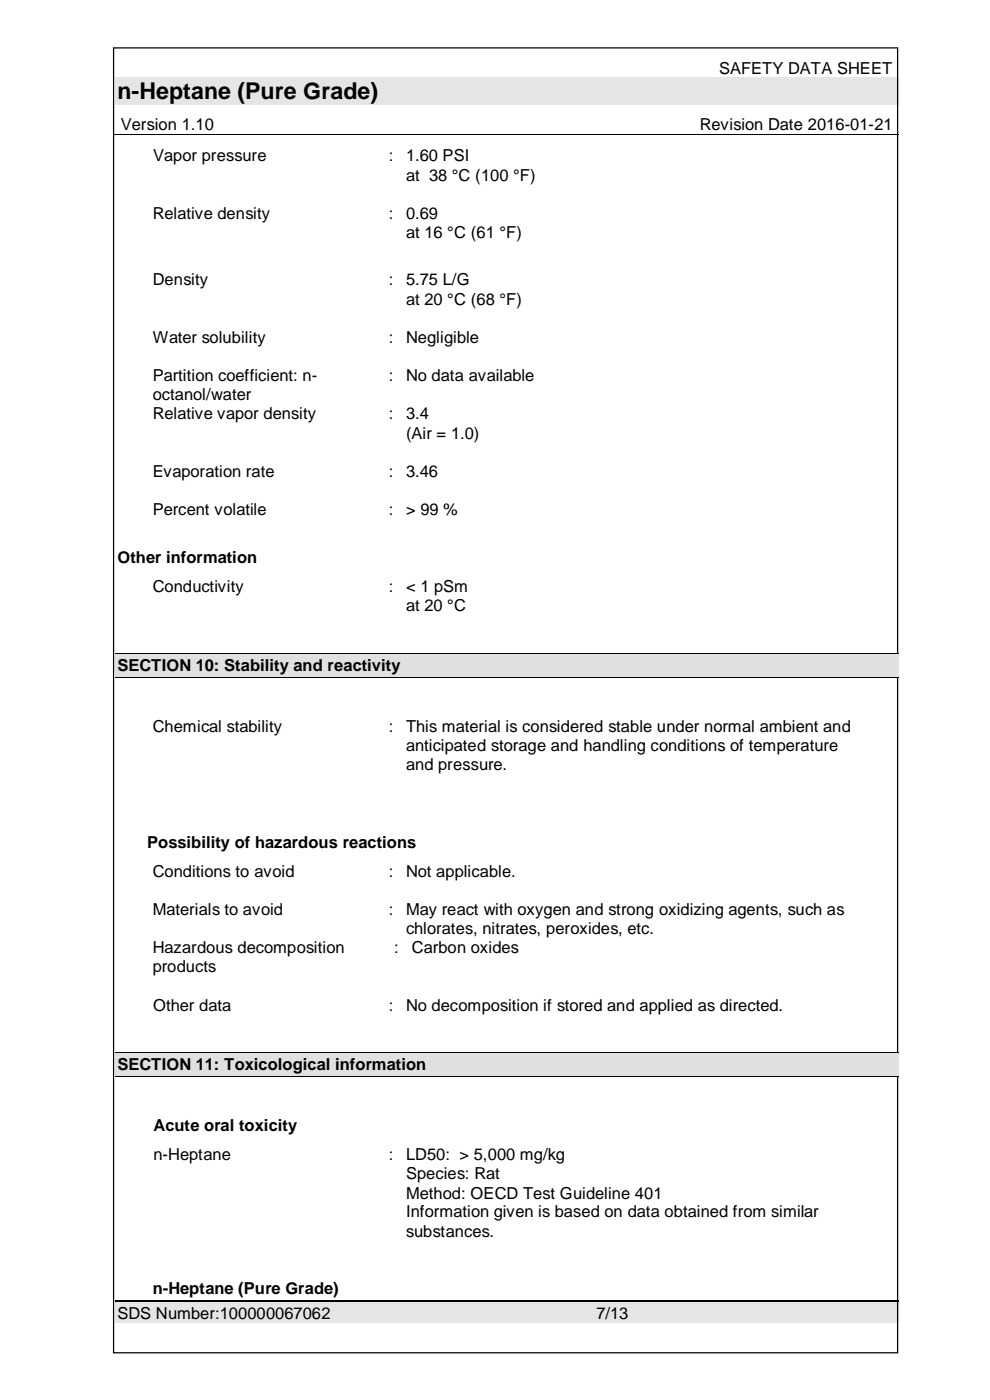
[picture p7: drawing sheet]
<svg xmlns="http://www.w3.org/2000/svg" width="210mm" height="297mm" viewBox="0 0 210 297" stroke-linecap="round" stroke-linejoin="round" font-family="sans-serif">
<defs><g id="words">
<text font-size="4.9" x="24.9" y="21">n-Heptane (Pure Grade)</text>
<g font-size="3.5">
<text x="152.5" y="15.7">SAFETY DATA SHEET</text>
<text x="25.7" y="27.6">Version 1.10</text>
<text x="148.5" y="27.6">Revision Date 2016-01-21</text>
<text x="32.5" y="34.2">Vapor pressure</text>
<text x="82.5" y="34.2">:</text>
<text x="86.1" y="34.2">1.60 PSI</text>
<text x="86.1" y="38.3">at 38 °C (100 °F)</text>
<text x="32.4" y="46.4">Relative density</text>
<text x="82.5" y="46.4">:</text>
<text x="86.1" y="46.4">0.69</text>
<text x="86.1" y="50.5">at 16 °C (61 °F)</text>
<text x="32.4" y="60.6">Density</text>
<text x="82.5" y="60.6">:</text>
<text x="86.1" y="60.6">5.75 L/G</text>
<text x="86.1" y="64.6">at 20 °C (68 °F)</text>
<text x="32.4" y="72.7">Water solubility</text>
<text x="82.5" y="72.7">:</text>
<text x="86.1" y="72.7">Negligible</text>
<text x="32.4" y="80.9">Partition coefficient: n-</text>
<text x="82.5" y="80.9">:</text>
<text x="86.1" y="80.9">No data available</text>
<text x="32.4" y="84.9">octanol/water</text>
<text x="32.4" y="89">Relative vapor density</text>
<text x="82.5" y="89">:</text>
<text x="86.1" y="89">3.4</text>
<text x="86.1" y="93">(Air = 1.0)</text>
<text x="32.4" y="101.1">Evaporation rate</text>
<text x="82.5" y="101.1">:</text>
<text x="86.1" y="101.1">3.46</text>
<text x="32.4" y="109.3">Percent volatile</text>
<text x="82.5" y="109.3">:</text>
<text x="86.1" y="109.3">&gt; 99 %</text>
<text x="24.9" y="119.5">Other information</text>
<text x="32.4" y="125.7">Conductivity</text>
<text x="82.5" y="125.7">:</text>
<text x="86.1" y="125.7">&lt; 1 pSm</text>
<text x="86.1" y="129.7">at 20 °C</text>
<text x="24.9" y="142.4">SECTION 10: Stability and reactivity</text>
<text x="32.4" y="155.3">Chemical stability</text>
<text x="82.5" y="155.3">:</text>
<text x="86.1" y="155.3">This material is considered stable under normal ambient and</text>
<text x="86.1" y="159.4">anticipated storage and handling conditions of temperature</text>
<text x="86.1" y="163.4">and pressure.</text>
<text x="31.2" y="179.8">Possibility of hazardous reactions</text>
<text x="32.4" y="186">Conditions to avoid</text>
<text x="82.5" y="186">:</text>
<text x="86.1" y="186">Not applicable.</text>
<text x="32.4" y="194.1">Materials to avoid</text>
<text x="82.5" y="194.1">:</text>
<text x="86.1" y="194.1">May react with oxygen and strong oxidizing agents, such as</text>
<text x="32.4" y="202.3">Hazardous decomposition</text>
<text x="83.6" y="202.3">:</text>
<text x="86.1" y="198.2">chlorates, nitrates, peroxides, etc.</text>
<text x="87.4" y="202.3">Carbon oxides</text>
<text x="32.4" y="206.3">products</text>
<text x="32.5" y="214.4">Other data</text>
<text x="82.5" y="214.4">:</text>
<text x="86.1" y="214.4">No decomposition if stored and applied as directed.</text>
<text x="24.9" y="227.1">SECTION 11: Toxicological information</text>
<text x="32.6" y="240">Acute oral toxicity</text>
<text x="32.6" y="246.2">n-Heptane</text>
<text x="82.5" y="246.2">:</text>
<text x="86.1" y="246.2">LD50: &gt; 5,000 mg/kg</text>
<text x="86.1" y="250.2">Species: Rat</text>
<text x="86.1" y="254.3">Method: OECD Test Guideline 401</text>
<text x="86.1" y="258.3">Information given is based on data obtained from similar</text>
<text x="86.1" y="262.4">substances.</text>
<text x="32.4" y="274.5">n-Heptane (Pure Grade)</text>
<text x="24.9" y="279.8">SDS Number:100000067062</text>
<text x="126.6" y="279.8">7/13</text>
</g>
</g></defs>
<path d="M24.4 16.5h166.1v5.7h-166.1z" fill-rule="evenodd" fill="#e5e5e5"/>
<path d="M24.2 28.5h166.4" fill="none" stroke="#000" stroke-width=".21"/>
<g fill="#000">
<path d="M91.4 28.4h.2v.2h-.2z" fill-rule="evenodd"/>
<path d="M126.3 28.4h.2v.2h-.2z" fill-rule="evenodd"/>
</g>
<path d="M24.4 276.1h166.1v4.5h-166.1z" fill-rule="evenodd" fill="#e5e5e5"/>
<path d="M24.4 276h166.1" fill="none" stroke="#000" stroke-width=".25"/>
<path d="M24.1 10.2h166.3v276.8h-166.3z" fill="none" stroke="#000" stroke-width=".26"/>
<path d="M24.4 138.8h166.1v4.8h-166.1z" fill-rule="evenodd" fill="#e0e0e0"/>
<path d="M24.4 138.7h166.1M24.4 143.7h166.1" fill="none" stroke="#000" stroke-width=".21"/>
<path d="M24.4 223.5h166.1v4.7h-166.1z" fill-rule="evenodd" fill="#e0e0e0"/>
<path d="M24.4 223.4h166.1M24.4 228.3h166.1" fill="none" stroke="#000" stroke-width=".21"/>
<use href="#words"/>
</svg>
